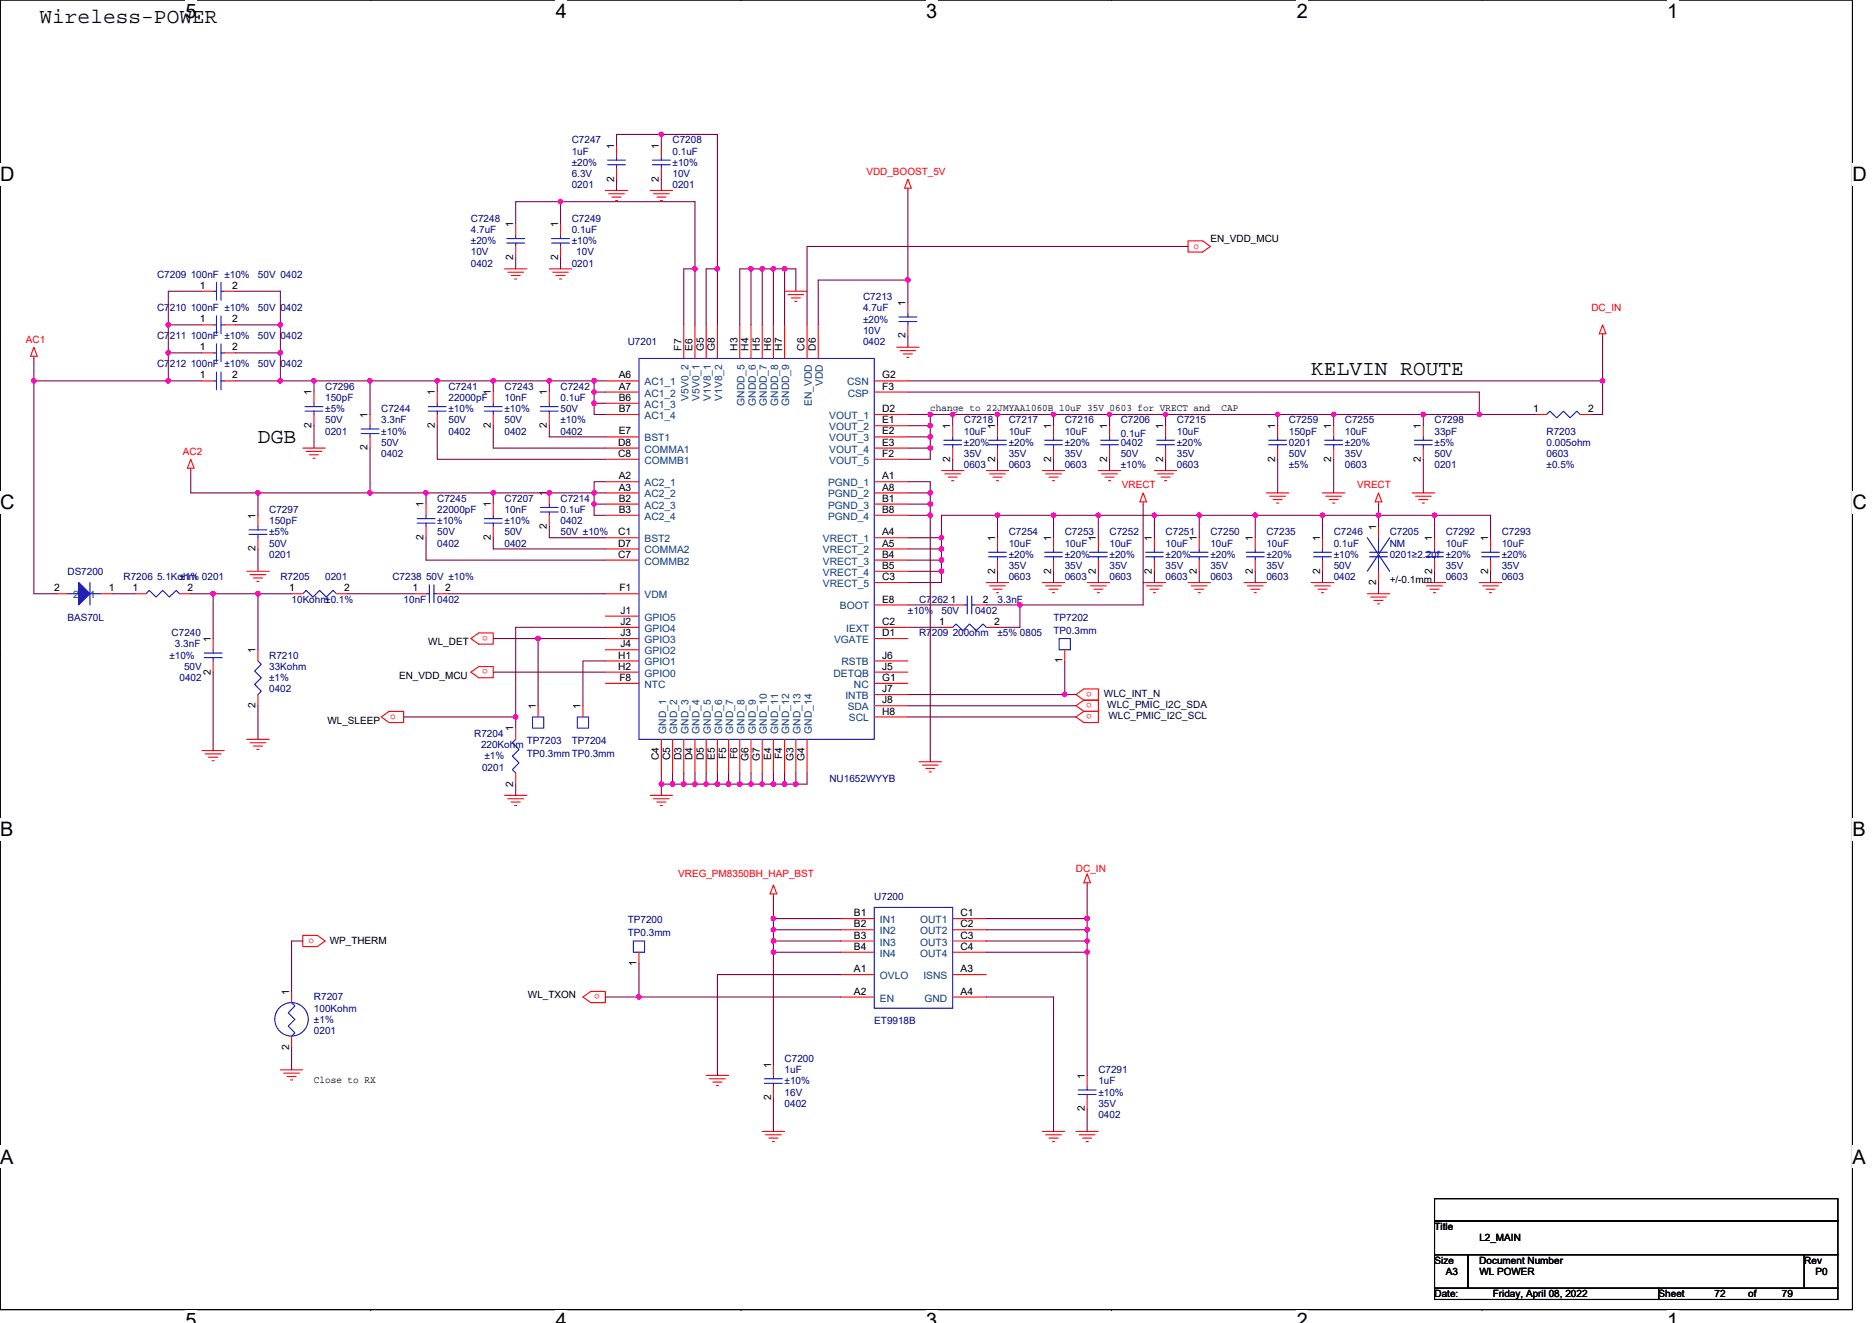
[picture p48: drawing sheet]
<svg xmlns="http://www.w3.org/2000/svg" width="297mm" height="210mm" viewBox="0 0 297 210" stroke-linecap="round" stroke-linejoin="round" font-family="sans-serif">
<defs><g id="words">
<g font-size="3.4">
<text x="6.3" y="3.6">Wireless-POWER</text>
<text x="208.1" y="59.6">KELVIN ROUTE</text>
<text x="40.9" y="70.3">DGB</text>
</g>
<g font-size="3.2">
<text x="29.4" y="2.8">5</text>
<text x="88.2" y="2.8">4</text>
<text x="147" y="2.8">3</text>
<text x="205.8" y="2.8">2</text>
<text x="264.5" y="2.8">1</text>
<text x="0" y="28.8">D</text>
<text x="293.9" y="28.8">D</text>
<text x="0" y="80.8">C</text>
<text x="293.9" y="80.8">C</text>
<text x="0" y="132.7">B</text>
<text x="293.9" y="132.7">B</text>
<text x="0" y="184.7">A</text>
<text x="293.9" y="184.7">A</text>
<text x="29.4" y="210.7">5</text>
<text x="88.2" y="210.7">4</text>
<text x="147" y="210.7">3</text>
<text x="205.8" y="210.7">2</text>
<text x="264.5" y="210.7">1</text>
</g>
<g font-size="1.6" fill="#000080">
<text x="90.7" y="22.8">C7247</text>
<text x="106.7" y="22.8">C7208</text>
<text x="90.7" y="24.5">1uF</text>
<text x="90.7" y="29.9">0201</text>
<text x="90.7" y="28.1">6.3V</text>
<text x="90.7" y="26.3">±20%</text>
<text x="106.7" y="24.5">0.1uF</text>
<text x="106.7" y="29.9">0201</text>
<text x="106.7" y="28.1">10V</text>
<text x="106.7" y="26.3">±10%</text>
<text x="74.7" y="35.2">C7248</text>
<text x="90.7" y="35.2">C7249</text>
<text x="74.7" y="37">4.7uF</text>
<text x="74.7" y="40.5">10V</text>
<text x="74.7" y="38.8">±20%</text>
<text x="90.7" y="37">0.1uF</text>
<text x="90.7" y="38.8">±10%</text>
<text x="91.4" y="40.5">10V</text>
<text x="24.9" y="44.1">C7209 100nF ±10%</text>
<text x="40.9" y="44.1">50V 0402</text>
<text x="74.7" y="42.3">0402</text>
<text x="90.7" y="42.3">0201</text>
<text x="136.9" y="47.6">C7213</text>
<text x="24.9" y="53.9">C7211 100nF ±10%</text>
<text x="24.9" y="49.4">C7210 100nF ±10%</text>
<text x="40.9" y="53.9">50V 0402</text>
<text x="40.9" y="49.4">50V 0402</text>
<text x="136.9" y="49.4">4.7uF</text>
<text x="136.9" y="53">10V</text>
<text x="136.9" y="51.2">±20%</text>
<text x="24.9" y="58.3">C7212 100nF ±10%</text>
<text x="40.9" y="58.3">50V 0402</text>
<text x="99.6" y="54.8">U7201</text>
<text x="136.9" y="54.8">0402</text>
<text x="51.6" y="61.9">C7296</text>
<text x="51.6" y="63.6">150pF</text>
<text x="51.6" y="65.4">±5%</text>
<text x="60.5" y="65.4">C7244</text>
<text x="71.2" y="61.9">C7241</text>
<text x="71.2" y="63.6">22000pF</text>
<text x="71.2" y="65.4">±10%</text>
<text x="80" y="61.9">C7243</text>
<text x="80" y="63.6">10nF</text>
<text x="80" y="65.4">±10%</text>
<text x="88.9" y="61.9">C7242</text>
<text x="88.9" y="63.6">0.1uF</text>
<text x="88.9" y="65.4">50V</text>
<text x="51.6" y="69">0201</text>
<text x="51.6" y="67.2">50V</text>
<text x="60.5" y="67.2">3.3nF</text>
<text x="60.5" y="70.8">50V</text>
<text x="60.5" y="69">±10%</text>
<text x="71.2" y="69">0402</text>
<text x="71.2" y="67.2">50V</text>
<text x="80" y="69">0402</text>
<text x="80" y="67.2">50V</text>
<text x="88.9" y="69">0402</text>
<text x="88.9" y="67.2">±10%</text>
<text x="152.9" y="67.2">C7218</text>
<text x="152.9" y="69">10uF</text>
<text x="152.9" y="70.8">±20%</text>
<text x="160.1" y="67.2">C7217</text>
<text x="160.1" y="69">10uF</text>
<text x="160.1" y="70.8">±20%</text>
<text x="168.9" y="67.2">C7216</text>
<text x="168.9" y="69">10uF</text>
<text x="168.9" y="70.8">±20%</text>
<text x="177.8" y="67.2">C7206</text>
<text x="177.8" y="69.3">0.1uF</text>
<text x="177.8" y="70.8">0402</text>
<text x="186.7" y="67.2">C7215</text>
<text x="186.7" y="69">10uF</text>
<text x="186.7" y="70.8">±20%</text>
<text x="204.5" y="67.2">C7259</text>
<text x="204.5" y="69">150pF</text>
<text x="204.5" y="70.8">0201</text>
<text x="213.4" y="67.2">C7255</text>
<text x="213.4" y="69">10uF</text>
<text x="213.4" y="70.8">±20%</text>
<text x="227.6" y="67.2">C7298</text>
<text x="227.6" y="69">33pF</text>
<text x="227.6" y="70.8">±5%</text>
<text x="245.4" y="69">R7203</text>
<text x="245.4" y="70.8">0.005ohm</text>
<text x="60.5" y="72.5">0402</text>
<text x="152.9" y="74.3">0603</text>
<text x="152.9" y="72.5">35V</text>
<text x="160.1" y="74.3">0603</text>
<text x="160.1" y="72.5">35V</text>
<text x="168.9" y="74.3">0603</text>
<text x="168.9" y="72.5">35V</text>
<text x="177.8" y="72.5">50V</text>
<text x="177.8" y="74.3">±10%</text>
<text x="186.7" y="74.3">0603</text>
<text x="186.7" y="72.5">35V</text>
<text x="204.5" y="72.5">50V</text>
<text x="204.5" y="74.3">±5%</text>
<text x="213.4" y="74.3">0603</text>
<text x="213.4" y="72.5">35V</text>
<text x="227.6" y="74.3">0201</text>
<text x="227.6" y="72.5">50V</text>
<text x="245.4" y="74.3">±0.5%</text>
<text x="245.4" y="72.5">0603</text>
<text x="42.7" y="81.4">C7297</text>
<text x="42.7" y="83.2">150pF</text>
<text x="69.4" y="79.7">C7245</text>
<text x="69.4" y="81.4">22000pF</text>
<text x="69.4" y="83.2">±10%</text>
<text x="80" y="79.7">C7207</text>
<text x="80" y="81.4">10nF</text>
<text x="80" y="83.2">±10%</text>
<text x="88.9" y="79.7">C7214</text>
<text x="88.9" y="81.4">0.1uF</text>
<text x="88.9" y="83.2">0402</text>
<text x="42.7" y="88.5">0201</text>
<text x="42.7" y="86.8">50V</text>
<text x="42.7" y="85">±5%</text>
<text x="69.4" y="86.8">0402</text>
<text x="69.4" y="85">50V</text>
<text x="80" y="86.8">0402</text>
<text x="80" y="85">50V</text>
<text x="88.9" y="85">50V ±10%</text>
<text x="160.1" y="85">C7254</text>
<text x="160.1" y="86.8">10uF</text>
<text x="160.1" y="88.5">±20%</text>
<text x="168.9" y="85">C7253</text>
<text x="168.9" y="86.8">10uF</text>
<text x="168.9" y="88.5">±20%</text>
<text x="176.1" y="85">C7252</text>
<text x="176.1" y="86.8">10uF</text>
<text x="176.1" y="88.5">±20%</text>
<text x="185" y="85">C7251</text>
<text x="185" y="86.8">10uF</text>
<text x="185" y="88.5">±20%</text>
<text x="192.1" y="85">C7250</text>
<text x="192.1" y="86.8">10uF</text>
<text x="192.1" y="88.5">±20%</text>
<text x="201" y="85">C7235</text>
<text x="201" y="86.8">10uF</text>
<text x="201" y="88.5">±20%</text>
<text x="211.6" y="85">C7246</text>
<text x="211.6" y="86.8">0.1uF</text>
<text x="211.6" y="88.5">±10%</text>
<text x="220.5" y="85">C7205</text>
<text x="220.5" y="86.8">NM</text>
<text x="220.5" y="88.5">0201≥2.2uf ±20%</text>
<text x="229.4" y="85">C7292</text>
<text x="229.4" y="86.8">10uF</text>
<text x="238.3" y="85">C7293</text>
<text x="238.3" y="86.8">10uF</text>
<text x="238.3" y="88.5">±20%</text>
<text x="10.7" y="91.2">DS7200</text>
<text x="19.6" y="92.1">R7206 5.1Kohm</text>
<text x="28.5" y="92.1">±1% 0201</text>
<text x="44.5" y="92.1">R7205</text>
<text x="46.3" y="95.7">10Kohm±0.1%</text>
<text x="51.6" y="92.1">0201</text>
<text x="62.3" y="92.1">C7238</text>
<text x="64" y="95.7">10nF</text>
<text x="67.6" y="92.1">50V ±10%</text>
<text x="69.4" y="95.7">0402</text>
<text x="145.8" y="95.7">C7262</text>
<text x="158.3" y="95.7">3.3nF</text>
<text x="160.1" y="92.1">0603</text>
<text x="160.1" y="90.3">35V</text>
<text x="168.9" y="92.1">0603</text>
<text x="168.9" y="90.3">35V</text>
<text x="176.1" y="92.1">0603</text>
<text x="176.1" y="90.3">35V</text>
<text x="185" y="92.1">0603</text>
<text x="185" y="90.3">35V</text>
<text x="192.1" y="92.1">0603</text>
<text x="192.1" y="90.3">35V</text>
<text x="201" y="92.1">0603</text>
<text x="201" y="90.3">35V</text>
<text x="211.6" y="92.1">0402</text>
<text x="211.6" y="90.3">50V</text>
<text x="229.4" y="92.1">0603</text>
<text x="229.4" y="90.3">35V</text>
<text x="238.3" y="92.1">0603</text>
<text x="238.3" y="90.3">35V</text>
<text x="10.7" y="98.5">BAS70L</text>
<text x="27.2" y="101">C7240</text>
<text x="144.1" y="97.4">±10%</text>
<text x="145.8" y="101">R7209 200ohm</text>
<text x="149.4" y="97.4">50V</text>
<text x="154.7" y="97.4">0402</text>
<text x="158.3" y="101">±5% 0805</text>
<text x="167.2" y="98.5">TP7202</text>
<text x="167.2" y="100.6">TP0.3mm</text>
<text x="26.9" y="104.5">±10%</text>
<text x="27.8" y="102.8">3.3nF</text>
<text x="29.2" y="106.3">50V</text>
<text x="42.7" y="104.5">R7210</text>
<text x="42.7" y="106.3">33Kohm</text>
<text x="28.5" y="108.1">0402</text>
<text x="42.7" y="108.1">±1%</text>
<text x="42.7" y="109.9">0402</text>
<text x="75.2" y="117">R7204</text>
<text x="76.3" y="118.8">220Kohm</text>
<text x="83.6" y="118">TP7203</text>
<text x="90.7" y="118">TP7204</text>
<text x="76.5" y="122.3">0201</text>
<text x="76.9" y="120.5">±1%</text>
<text x="83.6" y="120.2">TP0.3mmTP0.3mm</text>
<text x="131.6" y="124.1">NU1652WYYB</text>
<text x="138.7" y="142.8">U7200</text>
<text x="99.6" y="146.5">TP7200</text>
<text x="99.6" y="148.6">TP0.3mm</text>
<text x="49.8" y="158.8">R7207</text>
<text x="49.8" y="160.5">100Kohm</text>
<text x="49.8" y="162.3">±1%</text>
<text x="49.8" y="164.1">0201</text>
<text x="138.7" y="162.5">ET9918B</text>
<text x="124.5" y="168.6">C7200</text>
<text x="124.5" y="170.3">1uF</text>
<text x="124.5" y="173.9">16V</text>
<text x="124.5" y="172.1">±10%</text>
<text x="174.3" y="170.3">C7291</text>
<text x="174.3" y="172.1">1uF</text>
<text x="174.3" y="173.9">±10%</text>
<text x="124.5" y="175.7">0402</text>
<text x="174.3" y="177.4">0402</text>
<text x="174.3" y="175.7">35V</text>
</g>
<g font-size="1.6">
<text x="97.4" y="23.6" transform="rotate(-90 97.4 23.6)">1</text>
<text x="104.6" y="23.6" transform="rotate(-90 104.6 23.6)">1</text>
<text x="97.4" y="28.8" transform="rotate(-90 97.4 28.8)">2</text>
<text x="104.6" y="28.8" transform="rotate(-90 104.6 28.8)">2</text>
<text x="81.4" y="41.3" transform="rotate(-90 81.4 41.3)">2</text>
<text x="81.4" y="36.1" transform="rotate(-90 81.4 36.1)">1</text>
<text x="88.6" y="41.3" transform="rotate(-90 88.6 41.3)">2</text>
<text x="88.6" y="36.1" transform="rotate(-90 88.6 36.1)">1</text>
<text x="192.1" y="38.4">EN_VDD_MCU</text>
<text x="31.7" y="45.8">1</text>
<text x="36.8" y="45.8">2</text>
<text x="31.7" y="51.2">1</text>
<text x="36.8" y="51.2">2</text>
<text x="143.7" y="53.7" transform="rotate(-90 143.7 53.7)">2</text>
<text x="143.7" y="48.5" transform="rotate(-90 143.7 48.5)">1</text>
<text x="31.7" y="55.6">1</text>
<text x="36.8" y="55.6">2</text>
<text x="108.1" y="55.6" transform="rotate(-90 108.1 55.6)">F7</text>
<text x="109.9" y="55.6" transform="rotate(-90 109.9 55.6)">E6</text>
<text x="111.7" y="55.6" transform="rotate(-90 111.7 55.6)">G5</text>
<text x="113.5" y="55.6" transform="rotate(-90 113.5 55.6)">G8</text>
<text x="117" y="55.6" transform="rotate(-90 117 55.6)">H3</text>
<text x="118.8" y="55.6" transform="rotate(-90 118.8 55.6)">H4</text>
<text x="120.6" y="55.6" transform="rotate(-90 120.6 55.6)">H5</text>
<text x="122.3" y="55.6" transform="rotate(-90 122.3 55.6)">H6</text>
<text x="124.1" y="55.6" transform="rotate(-90 124.1 55.6)">H7</text>
<text x="127.7" y="55.6" transform="rotate(-90 127.7 55.6)">C6</text>
<text x="129.5" y="55.6" transform="rotate(-90 129.5 55.6)">D6</text>
<text x="31.7" y="60.1">1</text>
<text x="36.8" y="60.1">2</text>
<text x="49.4" y="62.8" transform="rotate(-90 49.4 62.8)">1</text>
<text x="69" y="62.8" transform="rotate(-90 69 62.8)">1</text>
<text x="77.9" y="62.8" transform="rotate(-90 77.9 62.8)">1</text>
<text x="86.8" y="62.8" transform="rotate(-90 86.8 62.8)">1</text>
<text x="98.2" y="60.1">A6</text>
<text x="98.2" y="61.8">A7</text>
<text x="98.2" y="63.6">B6</text>
<text x="98.2" y="65.4">B7</text>
<text x="140" y="65.4">D2</text>
<text x="140" y="61.8">F3</text>
<text x="140" y="60.1">G2</text>
<text x="147.6" y="65.3">change to 22JMYAA1060B 10uF 35V 0603 for VRECT and</text>
<text x="193.8" y="65.3">CAP</text>
<text x="243.3" y="65.4">1</text>
<text x="252" y="65.4">2</text>
<text x="49.4" y="67.9" transform="rotate(-90 49.4 67.9)">2</text>
<text x="58.3" y="71.5" transform="rotate(-90 58.3 71.5)">2</text>
<text x="58.3" y="66.3" transform="rotate(-90 58.3 66.3)">1</text>
<text x="69" y="67.9" transform="rotate(-90 69 67.9)">2</text>
<text x="77.9" y="67.9" transform="rotate(-90 77.9 67.9)">2</text>
<text x="86.8" y="67.9" transform="rotate(-90 86.8 67.9)">2</text>
<text x="98.1" y="70.7">D8</text>
<text x="98.2" y="69">E7</text>
<text x="140" y="67.2">E1</text>
<text x="140" y="69">E2</text>
<text x="140" y="70.7">E3</text>
<text x="150.8" y="68.1" transform="rotate(-90 150.8 68.1)">1</text>
<text x="157.9" y="68.1" transform="rotate(-90 157.9 68.1)">1</text>
<text x="166.8" y="68.1" transform="rotate(-90 166.8 68.1)">1</text>
<text x="175.7" y="68.1" transform="rotate(-90 175.7 68.1)">1</text>
<text x="184.6" y="68.1" transform="rotate(-90 184.6 68.1)">1</text>
<text x="202.3" y="68.1" transform="rotate(-90 202.3 68.1)">1</text>
<text x="211.2" y="68.1" transform="rotate(-90 211.2 68.1)">1</text>
<text x="225.5" y="68.1" transform="rotate(-90 225.5 68.1)">1</text>
<text x="98.1" y="72.5">C8</text>
<text x="98.2" y="76.1">A2</text>
<text x="98.2" y="77.9">A3</text>
<text x="140" y="72.5">F2</text>
<text x="140" y="76.1">A1</text>
<text x="140" y="77.9">A8</text>
<text x="150.8" y="73.3" transform="rotate(-90 150.8 73.3)">2</text>
<text x="157.9" y="73.3" transform="rotate(-90 157.9 73.3)">2</text>
<text x="166.8" y="73.3" transform="rotate(-90 166.8 73.3)">2</text>
<text x="175.7" y="73.3" transform="rotate(-90 175.7 73.3)">2</text>
<text x="184.6" y="73.3" transform="rotate(-90 184.6 73.3)">2</text>
<text x="202.3" y="73.3" transform="rotate(-90 202.3 73.3)">2</text>
<text x="211.2" y="73.3" transform="rotate(-90 211.2 73.3)">2</text>
<text x="225.5" y="73.3" transform="rotate(-90 225.5 73.3)">2</text>
<text x="40.6" y="82.3" transform="rotate(-90 40.6 82.3)">1</text>
<text x="67.2" y="80.5" transform="rotate(-90 67.2 80.5)">1</text>
<text x="77.9" y="80.5" transform="rotate(-90 77.9 80.5)">1</text>
<text x="86.8" y="83.9" transform="rotate(-90 86.8 83.9)">2</text>
<text x="86.8" y="78.8" transform="rotate(-90 86.8 78.8)">1</text>
<text x="98.2" y="79.6">B2</text>
<text x="98.2" y="81.4">B3</text>
<text x="140" y="79.6">B1</text>
<text x="140" y="81.4">B8</text>
<text x="40.6" y="87.5" transform="rotate(-90 40.6 87.5)">2</text>
<text x="67.2" y="85.7" transform="rotate(-90 67.2 85.7)">2</text>
<text x="77.9" y="85.7" transform="rotate(-90 77.9 85.7)">2</text>
<text x="98.1" y="85">C1</text>
<text x="98.1" y="88.5">C7</text>
<text x="98.1" y="86.7">D7</text>
<text x="140" y="85">A4</text>
<text x="140" y="86.7">A5</text>
<text x="140" y="88.5">B4</text>
<text x="157.9" y="85.9" transform="rotate(-90 157.9 85.9)">1</text>
<text x="166.8" y="85.9" transform="rotate(-90 166.8 85.9)">1</text>
<text x="173.9" y="85.9" transform="rotate(-90 173.9 85.9)">1</text>
<text x="182.8" y="85.9" transform="rotate(-90 182.8 85.9)">1</text>
<text x="189.9" y="85.9" transform="rotate(-90 189.9 85.9)">1</text>
<text x="198.8" y="85.9" transform="rotate(-90 198.8 85.9)">1</text>
<text x="209.5" y="85.9" transform="rotate(-90 209.5 85.9)">1</text>
<text x="218.4" y="84.1" transform="rotate(-90 218.4 84.1)">1</text>
<text x="227.2" y="85.9" transform="rotate(-90 227.2 85.9)">1</text>
<text x="236.1" y="85.9" transform="rotate(-90 236.1 85.9)">1</text>
<text x="8.6" y="93.9">2</text>
<text x="17.3" y="93.9">1</text>
<text x="21" y="93.9">1</text>
<text x="29.7" y="93.9">2</text>
<text x="45.9" y="93.9">1</text>
<text x="54.6" y="93.9">2</text>
<text x="65.5" y="93.9">1</text>
<text x="70.6" y="93.9">2</text>
<text x="98.3" y="93.9">F1</text>
<text x="140" y="90.3">B5</text>
<text x="140" y="92.1">C3</text>
<text x="140" y="95.6">E8</text>
<text x="150.8" y="95.6">1</text>
<text x="156" y="95.6">2</text>
<text x="157.9" y="91.1" transform="rotate(-90 157.9 91.1)">2</text>
<text x="166.8" y="91.1" transform="rotate(-90 166.8 91.1)">2</text>
<text x="173.9" y="91.1" transform="rotate(-90 173.9 91.1)">2</text>
<text x="182.8" y="91.1" transform="rotate(-90 182.8 91.1)">2</text>
<text x="189.9" y="91.1" transform="rotate(-90 189.9 91.1)">2</text>
<text x="198.8" y="91.1" transform="rotate(-90 198.8 91.1)">2</text>
<text x="209.5" y="91.1" transform="rotate(-90 209.5 91.1)">2</text>
<text x="218.4" y="92.8" transform="rotate(-90 218.4 92.8)">2</text>
<text x="220.5" y="92.5">+/-0.1mm</text>
<text x="227.2" y="91.1" transform="rotate(-90 227.2 91.1)">2</text>
<text x="236.1" y="91.1" transform="rotate(-90 236.1 91.1)">2</text>
<text x="33.4" y="101.9" transform="rotate(-90 33.4 101.9)">1</text>
<text x="98.4" y="97.4">J1</text>
<text x="98.4" y="99.2">J2</text>
<text x="98.4" y="101">J3</text>
<text x="140" y="101">D1</text>
<text x="140" y="99.2">C2</text>
<text x="149" y="99.2">1</text>
<text x="157.8" y="99.2">2</text>
<text x="33.4" y="107.1" transform="rotate(-90 33.4 107.1)">2</text>
<text x="40.6" y="103.7" transform="rotate(-90 40.6 103.7)">1</text>
<text x="63.3" y="107.7">EN_VDD_MCU</text>
<text x="68" y="102.4">WL_DET</text>
<text x="98.1" y="104.5">H1</text>
<text x="98.1" y="106.3">H2</text>
<text x="98.4" y="102.7">J4</text>
<text x="140" y="106.3">J5</text>
<text x="140" y="104.5">J6</text>
<text x="168.6" y="105.3" transform="rotate(-90 168.6 105.3)">1</text>
<text x="40.6" y="112.4" transform="rotate(-90 40.6 112.4)">2</text>
<text x="85" y="112.5" transform="rotate(-90 85 112.5)">1</text>
<text x="92.1" y="112.5" transform="rotate(-90 92.1 112.5)">1</text>
<text x="98.3" y="108.1">F8</text>
<text x="140" y="108.1">G1</text>
<text x="140" y="109.9">J7</text>
<text x="140" y="113.4">H8</text>
<text x="140" y="111.6">J8</text>
<text x="52" y="114.9">WL_SLEEP</text>
<text x="81.4" y="116.1" transform="rotate(-90 81.4 116.1)">1</text>
<text x="81.4" y="124.8" transform="rotate(-90 81.4 124.8)">2</text>
<text x="104.6" y="120.7" transform="rotate(-90 104.6 120.7)">C4</text>
<text x="106.3" y="120.7" transform="rotate(-90 106.3 120.7)">C5</text>
<text x="108.1" y="120.7" transform="rotate(-90 108.1 120.7)">D3</text>
<text x="109.9" y="120.7" transform="rotate(-90 109.9 120.7)">D4</text>
<text x="111.7" y="120.7" transform="rotate(-90 111.7 120.7)">D5</text>
<text x="113.5" y="120.6" transform="rotate(-90 113.5 120.6)">E5</text>
<text x="115.2" y="120.5" transform="rotate(-90 115.2 120.5)">F5</text>
<text x="117" y="120.5" transform="rotate(-90 117 120.5)">F6</text>
<text x="118.8" y="120.8" transform="rotate(-90 118.8 120.8)">G6</text>
<text x="120.6" y="120.8" transform="rotate(-90 120.6 120.8)">G7</text>
<text x="122.3" y="120.6" transform="rotate(-90 122.3 120.6)">E4</text>
<text x="124.1" y="120.5" transform="rotate(-90 124.1 120.5)">F4</text>
<text x="125.9" y="120.8" transform="rotate(-90 125.9 120.8)">G3</text>
<text x="127.7" y="120.8" transform="rotate(-90 127.7 120.8)">G4</text>
<text x="52.3" y="149.9">WP_THERM</text>
<text x="135.5" y="145.4">B1</text>
<text x="135.5" y="147.2">B2</text>
<text x="135.5" y="149">B3</text>
<text x="152.4" y="145.4">C1</text>
<text x="152.4" y="147.2">C2</text>
<text x="152.4" y="149">C3</text>
<text x="101" y="153.3" transform="rotate(-90 101 153.3)">1</text>
<text x="135.5" y="154.3">A1</text>
<text x="135.5" y="150.7">B4</text>
<text x="152.4" y="154.3">A3</text>
<text x="152.4" y="150.7">C4</text>
<text x="45.9" y="157.9" transform="rotate(-90 45.9 157.9)">1</text>
<text x="83.8" y="158.4">WL_TXON</text>
<text x="135.5" y="157.9">A2</text>
<text x="152.4" y="157.9">A4</text>
<text x="45.9" y="166.6" transform="rotate(-90 45.9 166.6)">2</text>
<text x="49.8" y="171.9">Close to RX</text>
<text x="122.3" y="169.4" transform="rotate(-90 122.3 169.4)">1</text>
<text x="172.1" y="171.2" transform="rotate(-90 172.1 171.2)">1</text>
<text x="122.3" y="174.6" transform="rotate(-90 122.3 174.6)">2</text>
<text x="172.1" y="176.4" transform="rotate(-90 172.1 176.4)">2</text>
<text x="227.6" y="195.2">Title</text>
<text x="234.7" y="197">L2_MAIN</text>
<text x="227.6" y="200.6">Size</text>
<text x="229.4" y="202.3">A3</text>
<text x="234.7" y="200.6">Document Number</text>
<text x="234.7" y="202.3">WL POWER</text>
<text x="286.3" y="200.6">Rev</text>
<text x="288.1" y="202.3">P0</text>
<text x="227.6" y="205.9">Date:</text>
<text x="236.9" y="205.9">Friday, April 08, 2022</text>
<text x="263.2" y="205.9">Sheet</text>
<text x="272.1" y="205.9">72</text>
<text x="277.4" y="205.9">of</text>
<text x="282.7" y="205.9">79</text>
</g>
<g font-size="1.6" fill="#f00">
<text x="137.5" y="27.7">VDD_BOOST_5V</text>
<text x="189.4" y="39.5">o</text>
<text x="252.5" y="49.4">DC_IN</text>
<text x="4.1" y="54.4">AC1</text>
<text x="29" y="72.2">AC2</text>
<text x="178" y="77.5">VRECT</text>
<text x="215.3" y="77.5">VRECT</text>
<text x="77.4" y="100.9" transform="rotate(180 77.4 100.9)">o</text>
<text x="77.4" y="106.3" transform="rotate(180 77.4 106.3)">o</text>
<text x="173.2" y="109.8" transform="rotate(180 173.2 109.8)">o</text>
<text x="173.2" y="111.6" transform="rotate(180 173.2 111.6)">o</text>
<text x="173.2" y="113.4" transform="rotate(180 173.2 113.4)">o</text>
<text x="61.9" y="114.2">o</text>
<text x="107.6" y="139.2">VREG_PM8350BH_HAP_BST</text>
<text x="170.7" y="138.3">DC_IN</text>
<text x="48.9" y="149.7">o</text>
<text x="95.2" y="157.8" transform="rotate(180 95.2 157.8)">o</text>
</g>
<g font-size="1.6" fill="#004080">
<text x="102.3" y="61.2">AC1_1</text>
<text x="102.3" y="62.9">AC1_2</text>
<text x="102.3" y="64.7">AC1_3</text>
<text x="109.2" y="63.6" transform="rotate(-90 109.2 63.6)">V5V0_2</text>
<text x="111" y="63.6" transform="rotate(-90 111 63.6)">V5V0_1</text>
<text x="112.8" y="63.6" transform="rotate(-90 112.8 63.6)">V1V8_1</text>
<text x="114.6" y="63.6" transform="rotate(-90 114.6 63.6)">V1V8_2</text>
<text x="118.1" y="64.4" transform="rotate(-90 118.1 64.4)">GNDD_5</text>
<text x="119.9" y="64.4" transform="rotate(-90 119.9 64.4)">GNDD_6</text>
<text x="121.7" y="64.4" transform="rotate(-90 121.7 64.4)">GNDD_7</text>
<text x="123.5" y="64.4" transform="rotate(-90 123.5 64.4)">GNDD_8</text>
<text x="125.2" y="64.4" transform="rotate(-90 125.2 64.4)">GNDD_9</text>
<text x="128.8" y="64.4" transform="rotate(-90 128.8 64.4)">EN_VDD</text>
<text x="130.6" y="61.2" transform="rotate(-90 130.6 61.2)">VDD</text>
<text x="134.4" y="61.2">CSN</text>
<text x="134.5" y="62.9">CSP</text>
<text x="102.3" y="66.5">AC1_4</text>
<text x="102.3" y="71.8">COMMA1</text>
<text x="102.3" y="70.1">BST1</text>
<text x="131.6" y="66.5">VOUT_1</text>
<text x="131.6" y="68.3">VOUT_2</text>
<text x="131.6" y="70.1">VOUT_3</text>
<text x="131.6" y="71.8">VOUT_4</text>
<text x="102.3" y="77.2">AC2_1</text>
<text x="102.3" y="73.6">COMMB1</text>
<text x="131.4" y="77.2">PGND_1</text>
<text x="131.6" y="73.6">VOUT_5</text>
<text x="102.3" y="79">AC2_2</text>
<text x="102.3" y="80.7">AC2_3</text>
<text x="102.3" y="82.5">AC2_4</text>
<text x="131.4" y="79">PGND_2</text>
<text x="131.4" y="80.7">PGND_3</text>
<text x="131.4" y="82.5">PGND_4</text>
<text x="102.3" y="86.1">BST2</text>
<text x="102.3" y="89.6">COMMB2</text>
<text x="102.3" y="87.8">COMMA2</text>
<text x="130.6" y="86.1">VRECT_1</text>
<text x="130.6" y="87.8">VRECT_2</text>
<text x="130.6" y="89.6">VRECT_3</text>
<text x="11.6" y="95">2</text>
<text x="14.3" y="95">1</text>
<text x="102.3" y="95">VDM</text>
<text x="130.6" y="91.4">VRECT_4</text>
<text x="130.6" y="93.2">VRECT_5</text>
<text x="102.3" y="98.5">GPIO5</text>
<text x="102.3" y="100.3">GPIO4</text>
<text x="133.3" y="96.7">BOOT</text>
<text x="134.3" y="100.3">IEXT</text>
<text x="102.3" y="105.6">GPIO1</text>
<text x="102.3" y="107.4">GPIO0</text>
<text x="102.3" y="102.1">GPIO3</text>
<text x="102.3" y="103.8">GPIO2</text>
<text x="132.3" y="107.4">DETQB</text>
<text x="132.4" y="102.1">VGATE</text>
<text x="133.5" y="105.6">RSTB</text>
<text x="102.3" y="109.2">NTC</text>
<text x="134.2" y="111">INTB</text>
<text x="134.5" y="112.7">SDA</text>
<text x="135.5" y="109.2">NC</text>
<text x="105.7" y="116.5" transform="rotate(-90 105.7 116.5)">GND_1</text>
<text x="107.5" y="116.5" transform="rotate(-90 107.5 116.5)">GND_2</text>
<text x="109.2" y="116.5" transform="rotate(-90 109.2 116.5)">GND_3</text>
<text x="111" y="116.5" transform="rotate(-90 111 116.5)">GND_4</text>
<text x="112.8" y="116.5" transform="rotate(-90 112.8 116.5)">GND_5</text>
<text x="114.6" y="116.5" transform="rotate(-90 114.6 116.5)">GND_6</text>
<text x="116.3" y="116.5" transform="rotate(-90 116.3 116.5)">GND_7</text>
<text x="118.1" y="116.5" transform="rotate(-90 118.1 116.5)">GND_8</text>
<text x="119.9" y="116.5" transform="rotate(-90 119.9 116.5)">GND_9</text>
<text x="121.7" y="116.5" transform="rotate(-90 121.7 116.5)">GND_10</text>
<text x="123.5" y="116.5" transform="rotate(-90 123.5 116.5)">GND_11</text>
<text x="125.2" y="116.5" transform="rotate(-90 125.2 116.5)">GND_12</text>
<text x="127" y="116.5" transform="rotate(-90 127 116.5)">GND_13</text>
<text x="128.8" y="116.5" transform="rotate(-90 128.8 116.5)">GND_14</text>
<text x="134.7" y="114.5">SCL</text>
<text x="139.6" y="146.5">IN1</text>
<text x="139.6" y="148.3">IN2</text>
<text x="146" y="146.5">OUT1</text>
<text x="146" y="148.3">OUT2</text>
<text x="139.6" y="155.4">OVLO</text>
<text x="139.6" y="150.1">IN3</text>
<text x="139.6" y="151.8">IN4</text>
<text x="146" y="150.1">OUT3</text>
<text x="146" y="151.8">OUT4</text>
<text x="146.5" y="155.4">ISNS</text>
<text x="139.6" y="159">EN</text>
<text x="146.7" y="159">GND</text>
</g>
<g font-size="1.6" fill="#000040">
<text x="175.2" y="110.6">WLC_INT_N</text>
<text x="175.7" y="112.4">WLC_PMIC_I2C_SDA</text>
<text x="175.9" y="114.2">WLC_PMIC_I2C_SCL</text>
</g>
</g></defs>
<path d="M0 0h293.9v207.9h-293.9z" fill="none" stroke="#000" stroke-width=".17"/>
<g fill="#fff">
<path d="M29.4 0h1.8v3.5h-1.8z"/>
<path d="M29.4 207.9h1.8v2h-1.8z"/>
</g>
<path d="M58.8 0h.1M58.8 207.9h.1" fill="none" stroke="#000" stroke-width=".17"/>
<g fill="#fff">
<path d="M88.2 0h1.8v3.5h-1.8z"/>
<path d="M88.2 207.9h1.8v2h-1.8z"/>
</g>
<path d="M117.6 0h.1M117.6 207.9h.1" fill="none" stroke="#000" stroke-width=".17"/>
<g fill="#fff">
<path d="M147 0h1.7v3.5h-1.7z"/>
<path d="M147 207.9h1.7v2h-1.7z"/>
</g>
<path d="M176.4 0h.1M176.4 207.9h.1" fill="none" stroke="#000" stroke-width=".17"/>
<g fill="#fff">
<path d="M205.8 0h1.7v3.5h-1.7z"/>
<path d="M205.8 207.9h1.7v2h-1.7z"/>
</g>
<path d="M235.2 0h.1M235.2 207.9h.1" fill="none" stroke="#000" stroke-width=".17"/>
<g fill="#fff">
<path d="M264.5 0h1.8v3.5h-1.8z"/>
<path d="M264.5 207.9h1.8v2h-1.8z"/>
<path d="M0 26h2.3v3.5h-2.3z"/>
<path d="M293.9 26h2.3v3.5h-2.3z"/>
<path d="M0 77.9h2.3v3.5h-2.3z"/>
<path d="M293.9 77.9h2.3v3.5h-2.3z"/>
</g>
<path d="M0 52h.1M293.9 52h.1" fill="none" stroke="#000" stroke-width=".17"/>
<g fill="#fff">
<path d="M0 129.9h2.1v3.5h-2.1z"/>
<path d="M293.9 129.9h2.1v3.5h-2.1z"/>
</g>
<path d="M0 103.9h.1M293.9 103.9h.1" fill="none" stroke="#000" stroke-width=".17"/>
<g fill="#fff">
<path d="M0 181.9h2.2v3.5h-2.2z"/>
<path d="M293.9 181.9h2.2v3.5h-2.2z"/>
</g>
<path d="M0 155.9h.1M293.9 155.9h.1M227.6 190.2h64v3.6h-64zM227.6 193.8h64v5.3h-64zM227.6 199.1h5.4v5.4h-5.4zM233 199.1h53.3v5.4h-53.3zM286.3 199.1h5.3v5.4h-5.3zM227.6 204.5h35.6v1.7h-35.6zM263.2 204.5h28.4v1.7h-28.4z" fill="none" stroke="#000" stroke-width=".17"/>
<g fill="none" stroke="#f00" stroke-width=".17">
<path d="M81.8 35.6v1.7M81.8 39.1v1.8M88.9 35.6v1.7M88.9 39.1v1.8M96.1 30.2h3.5M96.6 30.8h2.5M97.1 31.3h1.4M97.7 31.8h.3M97.8 23.1v1.8M97.8 26.7v1.7M103.2 30.2h3.5M103.7 30.8h2.5"/>
<path d="M104.2 31.3h1.5M104.8 31.8h.3M104.9 23.1v1.8M104.9 26.7v1.7M144.1 28.4l.5 1.5h-1.1zM144.1 29.9v.3M188.5 38.2h2.3l1.3 .9-1.3 .9h-2.3zM5.4 56.5v.4M5.4 55.1l.5 1.4h-1.1zM32 46.2h1.8M32 56h1.8M32 51.6h1.8"/>
<path d="M35.6 46.2h1.8M35.6 56h1.8M35.6 51.6h1.8M80 42.7h3.6M80.6 43.2h2.5M81.1 43.7h1.4M81.7 44.3h.3M87.2 42.7h3.5M87.7 43.2h2.5M88.2 43.7h1.5M88.8 44.3h.3M108.5 51.6v5.3"/>
<path d="M110.3 51.6v5.3M112.1 51.6v5.3M113.8 51.6v5.3M117.4 51.6v5.3M119.2 51.6v5.3M120.9 51.6v5.3M122.7 51.6v5.3M124.5 46.2h3.6M124.5 51.6v5.3M125 46.8h2.5M125.6 47.3h1.4M126.1 47.8h.3"/>
<path d="M128.1 51.6v5.3M129.8 51.6v5.3M142.3 55.1h3.5M142.8 55.6h2.5M143.3 56.2h1.5M143.9 56.7h.3M144.1 48v1.8M144.1 51.6v1.7M254.3 51.6l.5 1.4h-1zM254.3 53v.3M30.3 72.9l.5 1.4h-1.1zM30.3 74.3v.4"/>
<path d="M32 60.5h1.8M35.6 60.5h1.8M48 71.1h3.6M48.6 71.6h2.5M49.1 72.2h1.4M49.7 72.7h.3M49.8 62.2v1.8M49.8 65.8v1.8M58.7 65.8v1.8M58.7 69.3v1.8M69.4 62.2v1.8M69.4 65.8v1.8"/>
<path d="M78.3 62.2v1.8M78.3 65.8v1.8M87.2 62.2v1.8M87.2 65.8v1.8M87.2 78.2v1.8M96.1 76.5h5.3M96.1 78.2h5.3M96.1 60.5h5.3M96.1 62.2h5.3M96.1 64h5.3M96.1 65.8h5.3M96.1 72.9h5.3"/>
<path d="M96.1 71.1h5.3M96.1 69.3h5.3M138.7 76.5h5.4M138.7 78.2h5.4M138.7 65.8h5.4M138.7 67.6h5.4M138.7 69.3h5.4M138.7 71.1h5.4M138.7 72.9h5.4M138.7 62.2h5.4M138.7 60.5h5.4M149.4 74.7h3.5"/>
<path d="M149.9 75.2h2.5M150.4 75.7h1.5M151 76.3h.3M151.2 67.6v1.7M151.2 71.1v1.8M156.5 74.7h3.6M157 75.2h2.5M157.6 75.7h1.4M158.1 76.3h.4M158.3 67.6v1.7M158.3 71.1v1.8M165.4 74.7h3.5"/>
<path d="M165.9 75.2h2.5M166.5 75.7h1.4M167 76.3h.3M167.2 67.6v1.7M167.2 71.1v1.8M174.3 74.7h3.5M174.8 75.2h2.5M175.3 75.7h1.5M175.9 76.3h.3M176.1 67.6v1.7M176.1 71.1v1.8M181.4 78.2l.5 1.5h-1z"/>
<path d="M181.4 79.7v.3M183.2 74.7h3.5M183.7 75.2h2.5M184.2 75.7h1.5M184.8 76.3h.3M185 67.6v1.7M185 71.1v1.8M201 78.2h3.5M201.5 78.8h2.5M202 79.3h1.5M202.6 79.8h.3M202.7 67.6v1.7"/>
<path d="M202.7 71.1v1.8M209.8 78.2h3.6M210.4 78.8h2.5M210.9 79.3h1.4M211.5 79.8h.3M211.6 67.6v1.7M211.6 71.1v1.8M218.7 78.2l.6 1.5h-1.1zM218.7 79.7v.3M224.1 78.2h3.5M224.6 78.8h2.5M225.1 79.3h1.5"/>
<path d="M225.7 79.8h.3M225.8 67.6v1.7M225.8 71.1v1.8M243.6 65.8h1.8M250.7 65.8h1.8M8.9 94.2h1.8M16 94.2h1.8M21.4 94.2h1.8M28.5 94.2h1.8M39.2 90.7h3.5M39.7 91.2h2.5M40.2 91.7h1.5"/>
<path d="M40.8 92.3h.3M40.9 81.8v1.8M40.9 85.3v1.8M46.3 94.2h1.7M53.4 94.2h1.8M65.8 94.2h1.8M67.6 80v1.8M67.6 83.6v1.7M69.4 94.2h1.8M78.3 80v1.8M78.3 83.6v1.7M87.2 81.8v1.8"/>
<path d="M96.1 80h5.3M96.1 81.8h5.3M96.1 85.3h5.3M96.1 88.9h5.3M96.1 87.1h5.3M96.1 94.2h5.3M96.1 97.8h5.3M96.1 99.6h5.3M138.7 85.3h5.4M138.7 87.1h5.4M138.7 80h5.4M138.7 88.9h5.4"/>
<path d="M138.7 90.7h5.4M138.7 81.8h5.4M138.7 99.6h5.4M138.7 92.5h5.4M138.7 96h5.4M149.4 99.6h1.8M151.2 96h1.7M154.7 96h1.8M156.5 92.5h3.6M156.5 99.6h1.8M157 93h2.5M157.6 93.5h1.4"/>
<path d="M158.1 94.1h.4M158.3 85.3v1.8M158.3 88.9v1.8M165.4 92.5h3.5M165.9 93h2.5M166.5 93.5h1.4M167 94.1h.3M167.2 85.3v1.8M167.2 88.9v1.8M172.5 92.5h3.6M173 93h2.5M173.6 93.5h1.4"/>
<path d="M174.1 94.1h.4M174.3 85.3v1.8M174.3 88.9v1.8M181.4 92.5h3.6M181.9 93h2.5M182.5 93.5h1.4M183 94.1h.3M183.2 85.3v1.8M183.2 88.9v1.8M188.5 92.5h3.6M189 93h2.5M189.6 93.5h1.4"/>
<path d="M190.1 94.1h.4M190.3 85.3v1.8M190.3 88.9v1.8M197.4 92.5h3.6M197.9 93h2.5M198.5 93.5h1.4M199 94.1h.3M199.2 85.3v1.8M199.2 88.9v1.8M208.1 92.5h3.5M208.6 93h2.5M209.1 93.5h1.5"/>
<path d="M209.7 94.1h.3M209.8 85.3v1.8M209.8 88.9v1.8M217 94.2h3.5M217.5 94.8h2.5M218 95.3h1.5M218.6 95.8h.3M218.7 83.6v1.7M218.7 90.7v1.8M225.8 92.5h3.6M226.4 93h2.5M226.9 93.5h1.4"/>
<path d="M227.5 94.1h.3M227.6 85.3v1.8M227.6 88.9v1.8M234.7 92.5h3.6M235.3 93h2.5M235.8 93.5h1.4M236.3 94.1h.4M236.5 85.3v1.8M236.5 88.9v1.8M32 119.1h3.6M32.6 119.7h2.5M33.8 101.3v1.8"/>
<path d="M33.8 104.9v1.8M39.2 117.3h3.5M39.7 117.9h2.5M40.2 118.4h1.5M40.8 119h.3M40.9 103.1v1.8M40.9 110.2v1.8M60.5 113.8l1.2-.9h2.3v1.8h-2.3zM74.7 101.3l1.3-.8h2.3v1.7h-2.3zM74.7 106.7l1.3-.9h2.3v1.8h-2.3zM81.8 115.6v1.7M85.4 112v1.8"/>
<path d="M92.5 112v1.8M96.1 108.5h5.3M96.1 104.9h5.3M96.1 106.7h5.3M96.1 101.3h5.3M96.1 103.1h5.3M104.9 117.3v5.4M106.7 117.3v5.4M108.5 117.3v5.4M110.3 117.3v5.4M112.1 117.3v5.4M113.8 117.3v5.4"/>
<path d="M115.6 117.3v5.4M117.4 117.3v5.4M119.2 117.3v5.4M120.9 117.3v5.4M122.7 117.3v5.4M124.5 117.3v5.4M126.3 117.3v5.4M128.1 117.3v5.4M138.7 101.3h5.4M138.7 108.5h5.4M138.7 113.8h5.4M138.7 106.7h5.4"/>
<path d="M138.7 104.9h5.4M138.7 110.2h5.4M138.7 112h5.4M168.9 103.1v1.8M170.7 110.2l1.3-.9h2.3v1.8h-2.3zM170.7 113.8l1.3-.9h2.3v1.8h-2.3zM172 111.1l-1.3 .9 1.3 .9M172 111.1h2.3v1.8h-2.3M33.1 120.2h1.4M33.7 120.7h.3M80 126.2h3.6M80.6 126.8h2.5"/>
<path d="M81.1 127.3h1.4M81.7 127.8h.3M81.8 122.7v1.8M103.2 126.2h3.5M103.7 126.8h2.5M104.2 127.3h1.5M104.8 127.8h.3M145.8 120.9h3.6M146.4 121.4h2.5M146.9 122h1.4M147.4 122.5h.4M172.5 138.7l.5 1.4h-1z"/>
<path d="M46.3 157.4v1.7M48 148.5h2.4l1.2 .9-1.2 .8h-2.4zM92.5 158.2l1.2-.8h2.4v1.7h-2.4zM101.4 151.1v1.8M122.7 140.5l.6 1.4h-1.1zM122.7 141.9v.3M133.4 154.7h5.3M133.4 158.2h5.3M133.4 145.8h5.3M133.4 147.6h5.3M133.4 149.4h5.3M133.4 151.1h5.3"/>
<path d="M151.2 154.7h5.3M151.2 158.2h5.3M151.2 145.8h5.3M151.2 147.6h5.3M151.2 149.4h5.3M151.2 151.1h5.3M172.5 140.1v.4M44.5 169.8h3.5M45 170.3h2.5M45.5 170.9h1.5M46.1 171.4h.3M46.3 164.5v1.7"/>
<path d="M112.1 170.7h3.5M112.6 171.2h2.5M113.1 171.7h1.5M113.7 172.3h.3M120.9 179.6h3.6M122.7 168.9v1.8M122.7 172.5v1.7M165.4 179.6h3.5M170.7 179.6h3.6M172.5 170.7v1.8M172.5 174.2v1.8M121.5 180.1h2.5"/>
<path d="M122 180.6h1.4M122.6 181.2h.3M165.9 180.1h2.5M166.5 180.6h1.4M167 181.2h.3M171.3 180.1h2.5M171.8 180.6h1.4M172.3 181.2h.4"/>
</g>
<g fill="none" stroke="#00f" stroke-width=".17">
<path d="M80.4 37.9h2.8M80.4 38.6h2.8M81.8 37.3v.6M81.8 38.6v.5M87.5 37.9h2.9M87.5 38.6h2.9M88.9 37.3v.6M88.9 38.6v.5M96.4 25.4h2.8M96.4 26.1h2.8M97.8 24.9v.5M97.8 26.1v.6"/>
<path d="M103.5 25.4h2.9M103.5 26.1h2.9M104.9 24.9v.5M104.9 26.1v.6M33.8 46.2h.6M33.8 56h.6M33.8 51.6h.6M34.4 44.8v2.8M34.4 54.6v2.8M34.4 59v2.9M34.4 50.1v2.9M35.1 44.8v2.8"/>
<path d="M35.1 46.2h.5M35.1 54.6v2.8M35.1 56h.5M35.1 59v2.9M35.1 50.1v2.9M35.1 51.6h.5M101.4 56.9h37.3v60.4h-37.3zM142.6 50.3h2.9M142.6 51h2.9M144.1 49.8v.5M144.1 51v.6M33.8 60.5h.6"/>
<path d="M35.1 60.5h.5M48.4 64.5h2.8M48.4 65.3h2.8M49.8 64v.5M49.8 65.3v.5M57.3 68.1h2.8M57.3 68.8h2.8M58.7 67.6v.5M58.7 68.8v.5M68 64.5h2.8M68 65.3h2.8M69.4 64v.5"/>
<path d="M69.4 65.3v.5M76.9 64.5h2.8M76.9 65.3h2.8M78.3 64v.5M78.3 65.3v.5M85.7 64.5h2.9M85.7 65.3h2.9M87.2 64v.5M87.2 65.3v.5M149.8 69.9h2.8M149.8 70.6h2.8M151.2 69.3v.6"/>
<path d="M151.2 70.6v.5M156.9 69.9h2.8M156.9 70.6h2.8M158.3 69.3v.6M158.3 70.6v.5M165.8 69.9h2.8M165.8 70.6h2.8M167.2 69.3v.6M167.2 70.6v.5M174.6 69.9h2.9M174.6 70.6h2.9M176.1 69.3v.6"/>
<path d="M176.1 70.6v.5M183.5 69.9h2.9M183.5 70.6h2.9M185 69.3v.6M185 70.6v.5M201.3 69.9h2.8M201.3 70.6h2.8M202.7 69.3v.6M202.7 70.6v.5M210.2 69.9h2.8M210.2 70.6h2.8M211.6 69.3v.6"/>
<path d="M211.6 70.6v.5M224.4 69.9h2.9M224.4 70.6h2.9M225.8 69.3v.6M225.8 70.6v.5M245.4 65.8l.5-.5 1.1 1 1.1-1 1 1 1.1-1 .5 .5M10.7 94.2h1.8M14.3 92.5v3.5M14.3 94.2h1.7M23.2 94.2l.5-.5 1.1 1.1 1-1.1 1.1 1.1 1.1-1.1 .5 .5M39.5 84.1h2.9M39.5 84.8h2.9"/>
<path d="M40.9 83.6v.5M40.9 84.8v.5M48 94.2l.6-.5 1.1 1.1 1-1.1 1.1 1.1 1-1.1 .6 .5M66.2 82.3h2.8M66.2 83h2.8M67.6 81.8v.5M67.6 83v.6M67.6 94.2h.5M68.1 92.8v2.9M68.9 92.8v2.9M68.9 94.2h.5M76.9 82.3h2.8"/>
<path d="M76.9 83h2.8M78.3 81.8v.5M78.3 83v.6M85.7 80.5h2.9M85.7 81.3h2.9M87.2 80v.5M87.2 81.3v.5M151.2 99.6l.5-.6 1.1 1.1 1-1.1 1.1 1.1 1.1-1.1 .5 .6M152.9 96h.6M153.5 94.6v2.8M154.2 94.6v2.8M154.2 96h.5"/>
<path d="M156.9 87.7h2.8M156.9 88.4h2.8M158.3 87.1v.6M158.3 88.4v.5M165.8 87.7h2.8M165.8 88.4h2.8M167.2 87.1v.6M167.2 88.4v.5M172.9 87.7h2.8M172.9 88.4h2.8M174.3 87.1v.6M174.3 88.4v.5"/>
<path d="M181.8 87.7h2.8M181.8 88.4h2.8M183.2 87.1v.6M183.2 88.4v.5M188.9 87.7h2.8M188.9 88.4h2.8M190.3 87.1v.6M190.3 88.4v.5M197.8 87.7h2.8M197.8 88.4h2.8M199.2 87.1v.6M199.2 88.4v.5"/>
<path d="M208.4 87.7h2.9M208.4 88.4h2.9M209.8 87.1v.6M209.8 88.4v.5M217 85.3l3.5 5.4M217.3 87.7h2.9M217.3 88.4h2.9M218.7 85.3v2.4M218.7 88.4v2.3M220.5 85.3l-3.5 5.4M226.2 87.7h2.8M226.2 88.4h2.8"/>
<path d="M227.6 87.1v.6M227.6 88.4v.5M235.1 87.7h2.8M235.1 88.4h2.8M236.5 87.1v.6M236.5 88.4v.5M32.4 103.7h2.8M32.4 104.4h2.8M33.8 103.1v.6M33.8 104.4v.5M40.9 104.9l.6 .5-1.1 1.1 1.1 1.1-1.1 1 1.1 1.1-.6 .5M81.8 117.3l-.5 .6 1.1 1.1-1.1 1 1.1 1.1-1.1 1.1 .5 .5"/>
<path d="M84.5 113.8h1.8v1.8h-1.8zM91.6 113.8h1.8v1.8h-1.8zM168.1 101.3h1.7v1.8h-1.7zM46.3 159.1l.5 .6-1.1 1 1.1 1.1-1.1 1.1 1.1 1-.5 .6M100.5 149.4h1.8v1.7h-1.8zM138.7 144h12.5v16h-12.5zM121.3 171.2h2.8M121.3 171.9h2.8M122.7 170.7v.5M122.7 171.9v.6M171.1 173h2.8M171.1 173.7h2.8"/>
<path d="M172.5 172.5v.5M172.5 173.7v.5"/>
<circle cx="46.3" cy="161.8" r="2.66"/>
</g>
<path d="M12.5 92.5l1.8 1.7-1.8 1.8z" fill="#00f" stroke="#00f" stroke-width=".17"/>
<g fill="none" stroke="#800040" stroke-width=".17">
<path d="M88.9 32h-7.1v3.6M88.9 32v3.6M88.9 32h21.4v10.7M97.8 28.4v1.8M104.9 21.3h8.9v21.4M104.9 21.3h-7.1v1.8M104.9 21.3v1.8M104.9 28.4v1.8M144.1 30.2v14.2M188.5 39.1h-60.4v12.5M5.4 56.9v3.6M26.7 56v4.5"/>
<path d="M26.7 51.6v4.4M26.7 56h5.3M26.7 51.6h5.3M32 46.2h-5.3v5.4M37.4 46.2h7.1v5.4M37.4 56h7.1M37.4 51.6h7.1M44.5 56v4.5M44.5 51.6v4.4M81.8 40.9v1.8M88.9 40.9v1.8M110.3 42.7h-1.8v8.9"/>
<path d="M110.3 42.7v8.9M113.8 42.7h-1.7v8.9M113.8 42.7v8.9M119.2 42.7h-1.8v8.9M119.2 42.7v8.9M119.2 42.7h1.7M120.9 42.7v8.9M120.9 42.7h1.8M122.7 42.7v8.9M122.7 42.7h1.8M124.5 42.7h1.8v3.5M124.5 42.7v8.9"/>
<path d="M144.1 44.4h-14.3v7.2M144.1 44.5v3.5M144.1 53.3v1.8M254.3 53.3v7.2M5.4 60.5h21.3M5.4 60.5v33.7h3.5M26.7 60.5h5.3M30.3 74.7v3.5h10.6M37.4 60.5h12.4M49.8 60.5h8.9M49.8 60.5v1.7M49.8 67.6v3.5"/>
<path d="M58.7 60.5v5.3M58.7 60.5h10.7M58.7 71.1v7.1M58.7 78.2h8.9M58.7 78.2h-17.8v3.6M67.6 78.2v1.8M67.6 78.2h10.7M69.4 60.5h8.9M69.4 60.5v1.7M69.4 67.6v5.3h26.7M78.3 60.5h8.9M78.3 78.2h16"/>
<path d="M78.3 60.5v1.7M78.3 67.6v3.5h17.8M78.3 78.2v1.8M87.2 60.5h7.1M87.2 60.5v1.7M87.2 67.6v1.7h8.9M94.3 60.5v1.7M94.3 62.2v1.8M94.3 64v1.8h1.8M94.3 78.2v1.8M94.3 60.5h1.8M94.3 62.2h1.8"/>
<path d="M94.3 64h1.8M94.3 78.2h1.8M96.1 76.5h-1.8v1.7M144.1 60.5h110.2M144.1 62.2h90.6v3.6M144.1 65.8h3.5M144.1 67.6h3.5M144.1 69.3h3.5M144.1 71.1h3.5M144.1 76.5h3.5v1.7M144.1 78.2h3.5M147.6 65.8h3.6"/>
<path d="M147.6 65.8v1.8M147.6 67.6v1.7M147.6 69.3v1.8M147.6 71.1v1.8h-3.5M147.6 78.2v1.8M151.2 65.8v1.8M151.2 72.9v1.8M151.2 65.8h7.1M158.3 65.8v1.8M158.3 72.9v1.8M158.3 65.8h8.9M167.2 65.8v1.8"/>
<path d="M167.2 72.9v1.8M167.2 65.8h8.9M176.1 65.8h8.9M176.1 65.8v1.8M176.1 72.9v1.8M185 72.9v1.8M202.7 65.8h8.9M202.7 65.8h-17.7v1.8M202.7 65.8v1.8M202.7 72.9v5.3M211.6 65.8v1.8M211.6 65.8h14.2"/>
<path d="M211.6 72.9v5.3M225.8 65.8v1.8M225.8 72.9v5.3M225.8 65.8h8.9M234.7 65.8h8.9M254.3 60.5v5.3h-1.8M17.8 94.2h3.6M30.3 94.2h3.5M33.8 94.2h7.1M33.8 94.2v7.1M40.9 87.1v3.6M40.9 94.2v8.9"/>
<path d="M40.9 94.2h5.4M55.2 94.2h10.6M67.6 85.3v3.6h28.5M71.2 94.2h24.9M78.3 85.3v1.8h17.8M87.2 83.6v1.7h8.9M94.3 80v1.8h1.8M94.3 80h1.8M96.1 99.6h-14.3v14.2M144.1 96h7.1M144.1 85.3h5.3M144.1 87.1h5.3"/>
<path d="M144.1 88.9h5.3M144.1 90.7h5.3M144.1 99.6h5.3M144.1 80h3.5M144.1 81.8h3.5M147.6 80v1.8M147.6 81.8v39.1M149.4 85.3v1.8M149.4 87.1v1.8M149.4 88.9v1.8M149.4 90.7v1.8h-5.3M156.5 96h5.3"/>
<path d="M158.3 81.8h-8.9v3.5M158.3 81.8v3.5M158.3 90.7v1.8M158.3 81.8h8.9M161.8 96v3.6h-3.5M167.2 81.8v3.5M167.2 90.7v1.8M167.2 81.8h7.1M174.3 81.8v3.5M174.3 90.7v1.8M174.3 81.8h8.9M181.4 80v16h-19.6"/>
<path d="M183.2 81.8v3.5M183.2 81.8h7.1M183.2 90.7v1.8M190.3 81.8v3.5M190.3 81.8h8.9M190.3 90.7v1.8M199.2 81.8h10.6M199.2 81.8v3.5M199.2 90.7v1.8M209.8 81.8v3.5M209.8 90.7v1.8M209.8 81.8h8.9"/>
<path d="M218.7 81.8h8.9M218.7 80v1.8M218.7 81.8v1.8M218.7 92.5v1.7M227.6 85.3v-3.5h8.9v3.5M227.6 90.7v1.8M236.5 90.7v1.8M33.8 106.7v12.4M40.9 112v5.3M64 113.8h17.8M78.3 106.7h17.8M78.3 101.3h7.1"/>
<path d="M81.8 113.8v1.8M85.4 101.3h10.7M85.4 101.3v10.7M96.1 104.9h-3.6v7.1M144.1 112h26.6M144.1 113.8h26.6M144.1 110.2h24.8M168.9 110.2h1.8M168.9 104.9v5.3M81.8 124.5v1.7M104.9 124.5h1.8M104.9 122.7v1.8"/>
<path d="M104.9 124.5v1.7M106.7 122.7v1.8M106.7 124.5h1.8M108.5 122.7v1.8M108.5 124.5h1.8M110.3 122.7v1.8M110.3 124.5h1.8M112.1 124.5h1.7M112.1 122.7v1.8M113.8 122.7v1.8M113.8 124.5h1.8M115.6 122.7v1.8"/>
<path d="M115.6 124.5h1.8M117.4 124.5h1.8M117.4 122.7v1.8M119.2 122.7v1.8M119.2 124.5h1.7M120.9 122.7v1.8M120.9 124.5h1.8M122.7 122.7v1.8M122.7 124.5h1.8M124.5 124.5h1.8M124.5 122.7v1.8M126.3 122.7v1.8"/>
<path d="M128.1 122.7v1.8h-1.8M48 149.4h-1.7v8M96.1 158.2h5.3M101.4 152.9v5.3M101.4 158.2h32M122.7 145.8h10.7M122.7 147.6h10.7M122.7 149.4h10.7M122.7 151.1h10.7M122.7 142.2v3.6M122.7 145.8v1.8M122.7 147.6v1.8"/>
<path d="M122.7 149.4v1.7M122.7 151.1v17.8M133.4 154.7h-19.6v16M156.5 145.8h16M156.5 147.6h16M156.5 149.4h16M156.5 151.1h16M156.5 158.2h10.7v21.4M172.5 140.5v5.3M172.5 145.8v1.8M172.5 147.6v1.8M172.5 149.4v1.7"/>
<path d="M172.5 151.1v19.6M46.3 166.2v3.6M122.7 174.2v5.4M172.5 176v3.6"/>
</g>
<g fill="#f0f" stroke="#f0f" stroke-width=".17">
<circle cx="104.9" cy="21.3" r=".35"/>
<circle cx="113.8" cy="42.7" r=".35"/>
<circle cx="88.9" cy="32" r=".35"/>
<circle cx="110.3" cy="42.7" r=".35"/>
<circle cx="119.2" cy="42.7" r=".35"/>
<circle cx="120.9" cy="42.7" r=".35"/>
<circle cx="122.7" cy="42.7" r=".35"/>
<circle cx="124.5" cy="42.7" r=".35"/>
<circle cx="44.5" cy="60.4" r=".35"/>
<circle cx="26.7" cy="60.4" r=".35"/>
<circle cx="58.7" cy="60.4" r=".35"/>
<circle cx="78.3" cy="60.4" r=".35"/>
<circle cx="69.4" cy="60.4" r=".35"/>
<circle cx="94.3" cy="60.4" r=".35"/>
<circle cx="87.1" cy="60.4" r=".35"/>
<circle cx="254.3" cy="60.4" r=".35"/>
<circle cx="94.3" cy="62.2" r=".35"/>
<circle cx="94.3" cy="64" r=".35"/>
<circle cx="147.6" cy="65.8" r=".35"/>
<circle cx="151.2" cy="65.8" r=".35"/>
<circle cx="167.2" cy="65.8" r=".35"/>
<circle cx="158.3" cy="65.8" r=".35"/>
<circle cx="184.9" cy="65.8" r=".35"/>
<circle cx="176" cy="65.8" r=".35"/>
<circle cx="202.7" cy="65.8" r=".35"/>
<circle cx="211.6" cy="65.8" r=".35"/>
<circle cx="225.8" cy="65.8" r=".35"/>
<circle cx="234.7" cy="65.8" r=".35"/>
<circle cx="147.6" cy="67.6" r=".35"/>
<circle cx="147.6" cy="69.3" r=".35"/>
<circle cx="58.7" cy="78.2" r=".35"/>
<circle cx="147.6" cy="71.1" r=".35"/>
<circle cx="94.3" cy="78.2" r=".35"/>
<circle cx="40.9" cy="78.2" r=".35"/>
<circle cx="78.3" cy="78.2" r=".35"/>
<circle cx="67.6" cy="78.2" r=".35"/>
<circle cx="87.1" cy="78.2" r=".35"/>
<circle cx="94.3" cy="80" r=".35"/>
<circle cx="167.2" cy="81.8" r=".35"/>
<circle cx="158.3" cy="81.8" r=".35"/>
<circle cx="174.3" cy="81.8" r=".35"/>
<circle cx="190.3" cy="81.8" r=".35"/>
<circle cx="183.2" cy="81.8" r=".35"/>
<circle cx="209.8" cy="81.8" r=".35"/>
<circle cx="199.2" cy="81.8" r=".35"/>
<circle cx="149.4" cy="85.3" r=".35"/>
<circle cx="149.4" cy="87.1" r=".35"/>
<circle cx="149.4" cy="88.9" r=".35"/>
<circle cx="149.4" cy="90.7" r=".35"/>
<circle cx="33.8" cy="94.2" r=".35"/>
<circle cx="40.9" cy="94.2" r=".35"/>
<circle cx="168.9" cy="110.2" r=".35"/>
<circle cx="104.9" cy="124.4" r=".35"/>
<circle cx="120.9" cy="124.4" r=".35"/>
<circle cx="122.7" cy="124.4" r=".35"/>
<circle cx="106.7" cy="124.4" r=".35"/>
<circle cx="110.3" cy="124.4" r=".35"/>
<circle cx="108.5" cy="124.4" r=".35"/>
<circle cx="112" cy="124.4" r=".35"/>
<circle cx="115.6" cy="124.4" r=".35"/>
<circle cx="113.8" cy="124.4" r=".35"/>
<circle cx="117.4" cy="124.4" r=".35"/>
<circle cx="119.2" cy="124.4" r=".35"/>
<circle cx="124.5" cy="124.4" r=".35"/>
<circle cx="126.3" cy="124.4" r=".35"/>
<circle cx="144" cy="44.4" r=".35"/>
<circle cx="81.8" cy="113.8" r=".35"/>
<circle cx="85.4" cy="101.3" r=".35"/>
<circle cx="147.6" cy="78.2" r=".35"/>
<circle cx="147.6" cy="80" r=".35"/>
<circle cx="147.6" cy="81.8" r=".35"/>
<circle cx="44.5" cy="56" r=".35"/>
<circle cx="44.5" cy="51.5" r=".35"/>
<circle cx="26.7" cy="56" r=".35"/>
<circle cx="26.7" cy="51.5" r=".35"/>
<circle cx="161.8" cy="96" r=".35"/>
<circle cx="218.7" cy="81.8" r=".35"/>
<circle cx="227.6" cy="81.8" r=".35"/>
<circle cx="5.4" cy="60.4" r=".35"/>
<circle cx="122.7" cy="145.8" r=".35"/>
<circle cx="172.5" cy="145.8" r=".35"/>
<circle cx="122.7" cy="147.6" r=".35"/>
<circle cx="172.5" cy="147.6" r=".35"/>
<circle cx="122.7" cy="149.3" r=".35"/>
<circle cx="172.5" cy="149.3" r=".35"/>
<circle cx="122.7" cy="151.1" r=".35"/>
<circle cx="172.5" cy="151.1" r=".35"/>
<circle cx="101.4" cy="158.2" r=".35"/>
<circle cx="49.8" cy="60.4" r=".35"/>
</g>
<use href="#words"/>
</svg>
